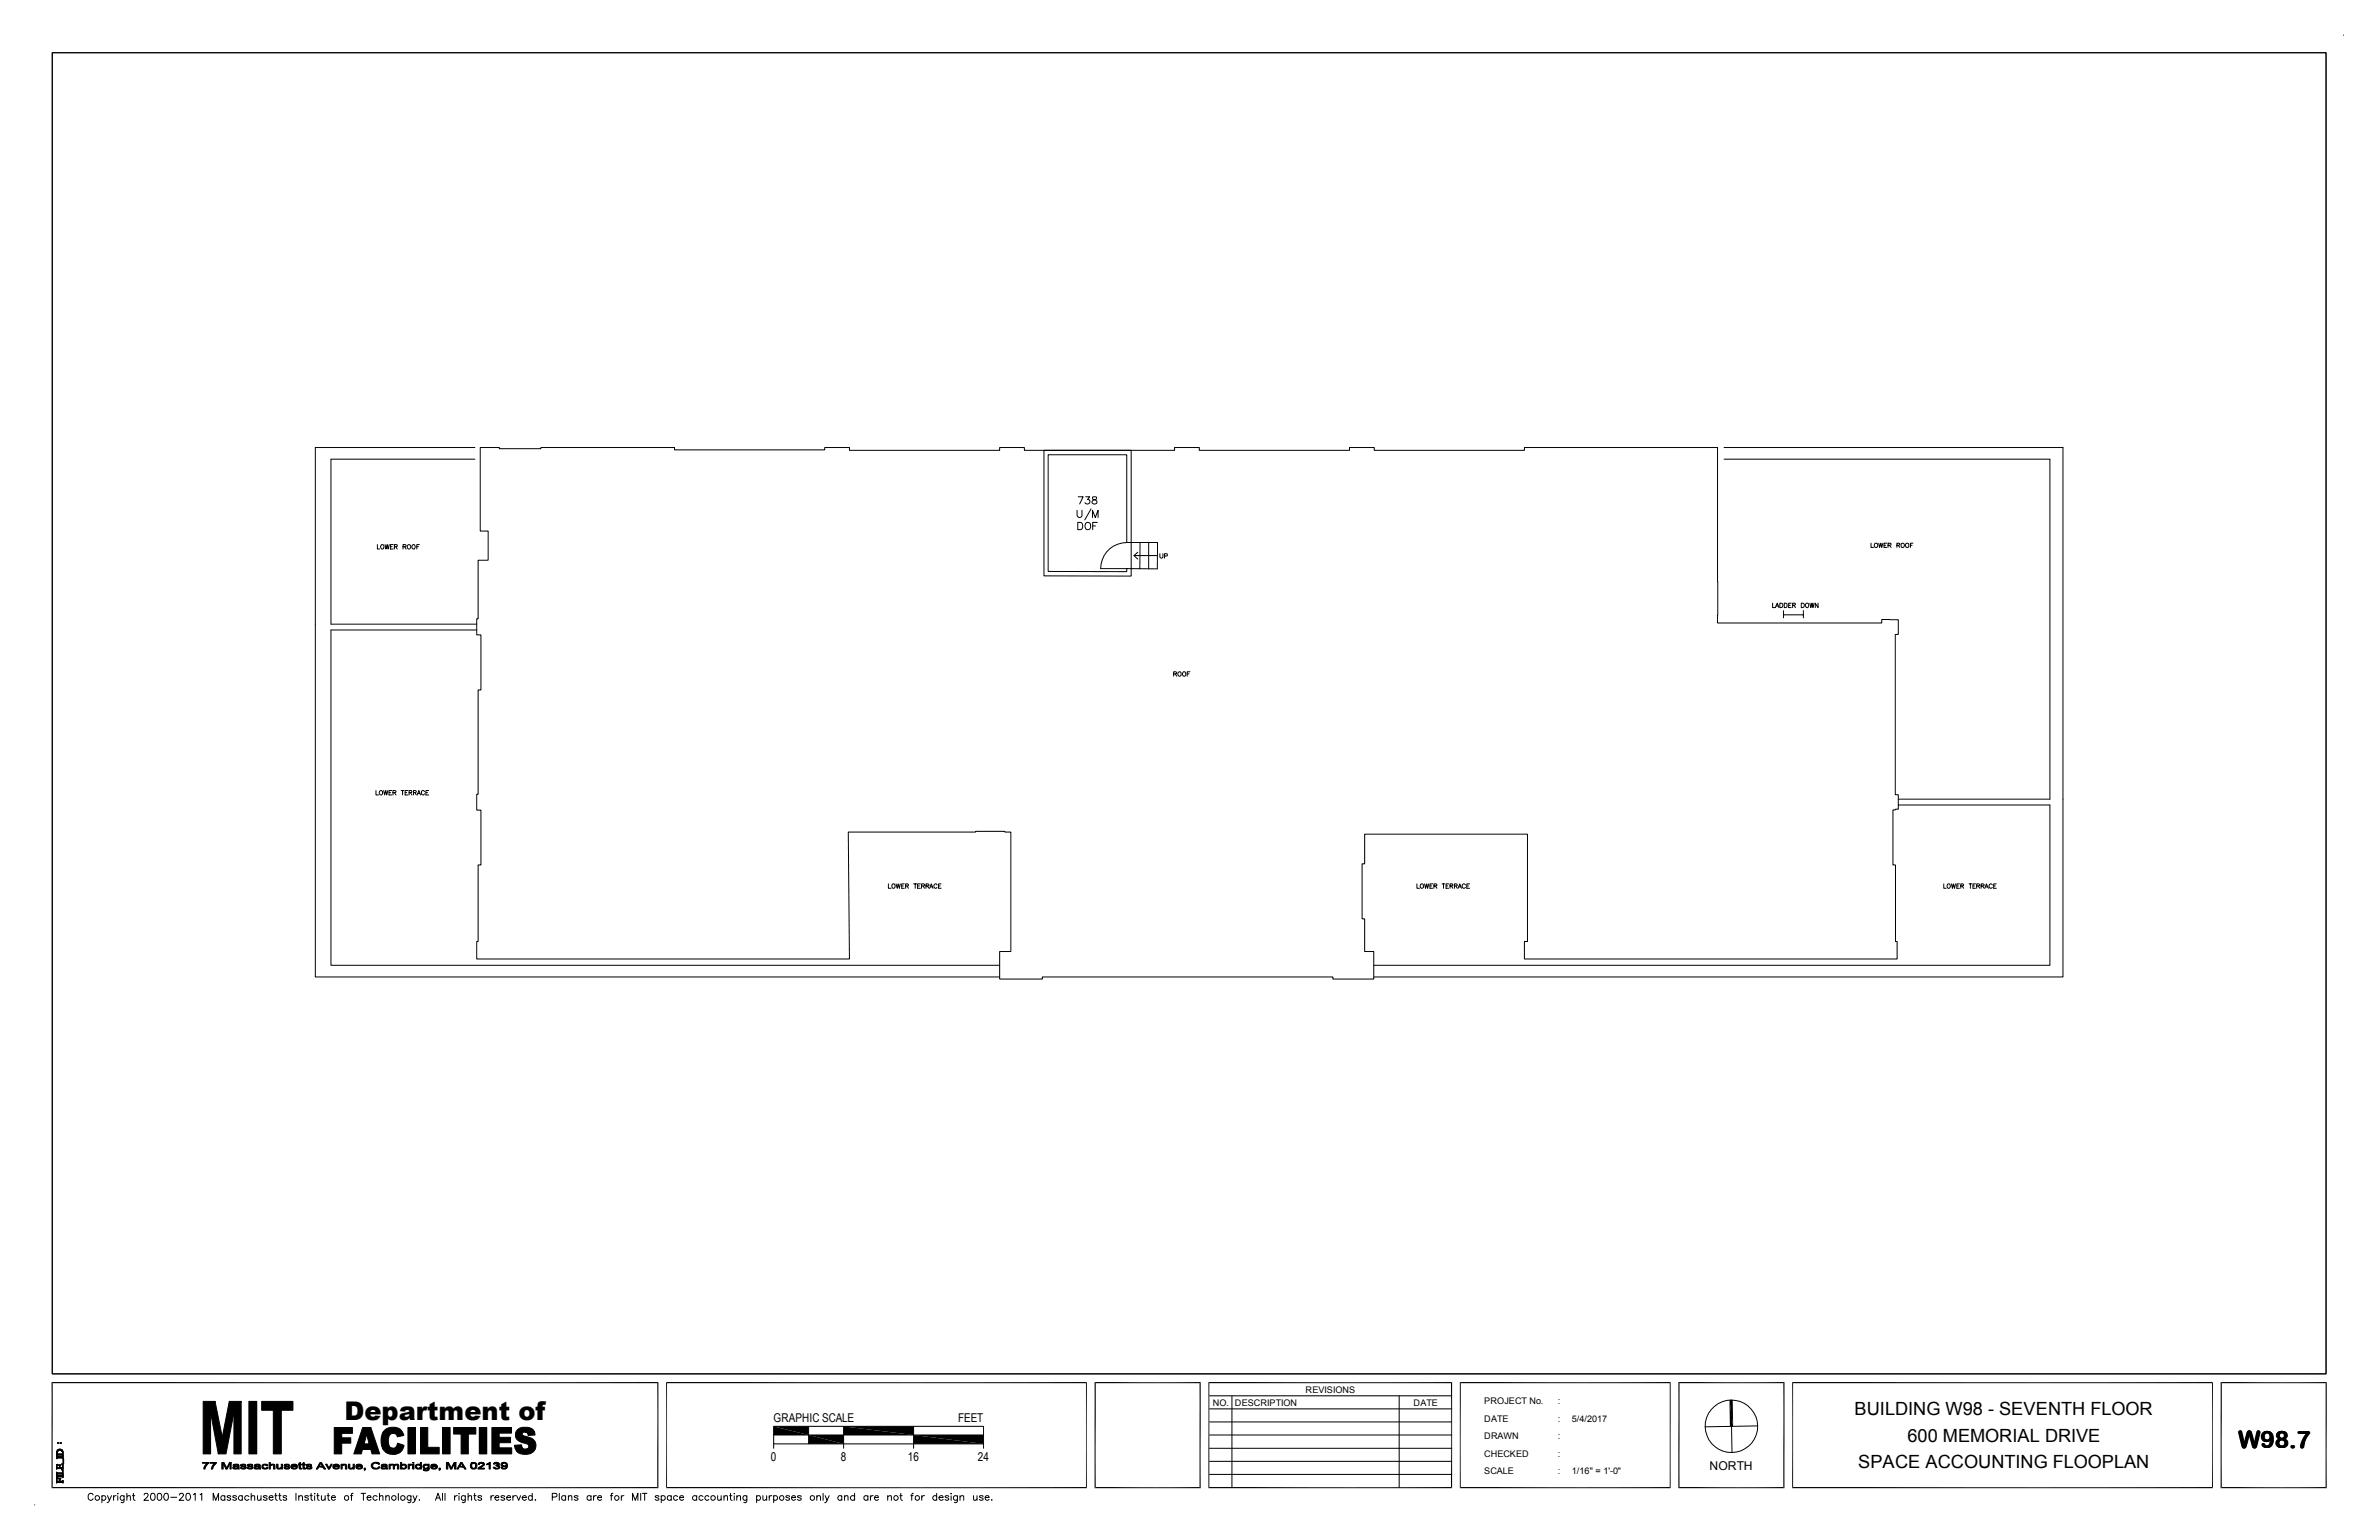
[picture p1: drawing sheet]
<svg xmlns="http://www.w3.org/2000/svg" width="432mm" height="279mm" viewBox="0 0 432 279" stroke-linecap="round" stroke-linejoin="round" font-family="sans-serif">
<defs><g id="words">
<text font-size="4.7" x="62.5" y="257.6">Department of</text>
<text font-size="4.3" x="406.2" y="262.7">W98.7</text>
<g font-size="3.3">
<text x="336.6" y="256.8">BUILDING W98 - SEVENTH FLOOR</text>
<text x="346.2" y="261.5">600 MEMORIAL DRIVE</text>
<text x="337.3" y="266.3">SPACE ACCOUNTING FLOOPLAN</text>
</g>
<g font-size="2.2">
<text x="140.4" y="258">GRAPHIC SCALE</text>
<text x="173.9" y="258">FEET</text>
<text x="139.9" y="265.1">0</text>
<text x="152.6" y="265.1">8</text>
<text x="164.8" y="265.1">16</text>
<text x="177.5" y="265.1">24</text>
<text x="310.3" y="266.7">NORTH</text>
</g>
<g font-size="1.7">
<text x="220.1" y="255">NO.</text>
<text x="224.2" y="255">DESCRIPTION</text>
<text x="237" y="252.6">REVISIONS</text>
<text x="256.6" y="255">DATE</text>
<text x="269.4" y="258">DATE</text>
<text x="269.4" y="254.8">PROJECT No.</text>
<text x="282.7" y="258">:</text>
<text x="282.7" y="254.8">:</text>
<text x="285.3" y="258">5/4/2017</text>
<text x="269.4" y="261.2">DRAWN</text>
<text x="282.7" y="261.2">:</text>
<text x="269.4" y="267.5">SCALE</text>
<text x="269.4" y="264.3">CHECKED</text>
<text x="282.7" y="264.3">:</text>
<text x="282.7" y="267.5">:</text>
<text x="285.3" y="267.5">1/16&quot; = 1'-0&quot;</text>
</g>
</g></defs>
<g fill="none" stroke="#000" stroke-width=".18">
<path d="M9.5 9.6h412.7v239.7h-412.7zM425.4 6.4h.1M68.5 98.8v.8h.4M69.2 98.9l.1-.1a.38 .38 0 0 1 .4 .4 .38 .38 0 0 1-.4 .4l-.2-.3zM69.9 98.8l.2 .8 .2-.8 .1 .8 .3-.8M70.9 99.2h.3M71.4 98.8h-.5v.8h.5M71.6 99.2l.5-.1v-.2l-.5-.1v.8M71.8 99.2l.3 .4M73.2 99.2h.3l.2-.2-.2-.2h-.3v.8M73.4 99.2l.3 .4M74.8 98.9l.2-.1a.38 .38 0 0 1 .4 .4 .38 .38 0 0 1-.5 .4l-.1-.3z"/>
<path d="M75.6 99.2h.3M76.1 98.8h-.5v.8M86.2 81.2h-29v96h124.2M86.2 83.3h-26.1v29.9h26.4M87.2 81.2h3.4v.2h7.6v-.2h24.2v.4h27.3v-.4h4.5v.5h27.2v-.5h4.5v.5h27.3v-.5h4.5v.5h27.2v-.5h4.5v.5h27.3v-.5h35v31.8h29.8v-.6h3.1v2.7h-.6v29.1h.6v2.6l-1 .1v10h.4v13.9h.3v3.2h-67.6v-3.2h.5v-19.5h-29.5v5.4h-.5v10h.5v5.9h1.6v5h-7.4v-.4h-52.7v.4h-7.8v-5h2.1v-21.6h-1.1v-.2h-5.3v.2h-23.1l.2 23h-67.7v-3.2h.3v-13.9h.5v-9.9h-.8v-2.9h.3v-18.9h.5v-10h-.8v-2.9h.3v-10.7h1.8v-5.2h-1.4zM195.5 92.6l.1 1.1a.43 .43 0 0 0 .4 .2 .43 .43 0 0 0 .4-.4v-.9M195.6 94.8h.5a.71 .71 0 0 1 .4 .6 .71 .71 0 0 1-.4 .7h-.5zM195.7 90.1h.9l-.6 1.3M197.1 95a.63 .63 0 0 1 .9 .3 .63 .63 0 0 1-.7 .8l-.2-.2-.2-.3zM197.1 90.1h.7l-.4 .5a.4 .4 0 0 1 .4 .4 .4 .4 0 0 1-.4 .4h-.3l-.2-.2M198 92.3l-1.1 2M198.3 93.9v-1.3l.5 1.3 .5-1.3v1.3"/>
<path d="M198.3 90.2v.4l.4 .1a.42 .42 0 0 1 .4 .6l-.6 .1-.3-.2v-.2l.2-.2 .4-.2a.27 .27 0 0 0 .2-.2 .27 .27 0 0 0 0-.2zM198.3 95.4h.5M199.2 94.8h-.9v1.3M204.6 98.4a4.7 4.7 0 0 0-4.8 4.8h5.5M205.3 98.4v-16.7h-15.8v22.8h15.8v-1.3M205.3 98.4h-.8v-15.9h-14.3v21.2h14.3v-.5M205.3 98.4h4.8v4.8h-4.8M205.3 98.4v4.8M206.9 98.4v4.8M208.5 98.4v4.8M312.9 81.2h61.5v96h-125.1M312.9 83.3h59.2v61.7h-27.5"/>
<path d="M339.6 98.6v.7h.5M340.3 98.6a.39 .39 0 0 1 .5 .2 .39 .39 0 0 1-.1 .5l-.4-.1zM341 98.6l.2 .7 .2-.7 .1 .7 .3-.7M342 98.9h.3M342.5 98.6h-.5v.7h.5M342.7 98.9h.5v-.3h-.5v.7M342.9 98.9l.3 .4M344.3 98.9h.4l.1-.3h-.5v.7M344.6 98.9l.2 .4M345.1 98.6a.39 .39 0 0 1 .6 .2 .39 .39 0 0 1-.2 .5l-.4-.1zM345.9 98.6h.5l.1 .5-.2 .2-.4-.1zM346.8 98.9h.2"/>
<path d="M347.2 98.6h-.4v.7M86.5 114.3h-26.4v60.8h121.3M205.8 100.8l.7 .6M206.5 100.2l-.7 .6h4.3M210.5 100.5v.5l.3 .3 .3-.3v-.5M211.4 100.9l.4-.1 .1-.3h-.5v.8M321.7 109.4v.8h.5M322.2 110.2l.4-.8 .3 .8M322.4 109.9h.3M323 109.4h.3a.42 .42 0 0 1 .3 .4 .42 .42 0 0 1-.3 .4h-.3zM323.7 111.5h3.6M323.7 110.8v1.3"/>
<path d="M323.8 109.4l.5 .1 .1 .5-.2 .2h-.4zM324.7 109.8h.3M325.1 109.4h-.4v.8h.4M325.4 109.8h.4l.1-.2-.5-.2v.8M325.6 109.8l.3 .4M326.9 109.4h.3a.42 .42 0 0 1 .3 .4 .42 .42 0 0 1-.3 .4h-.3zM327.3 110.8v1.3M327.8 109.5a.36 .36 0 0 1 .5 .3 .36 .36 0 0 1-.4 .4l-.2-.3zM328.5 109.4l.2 .8 .2-.8 .2 .8 .2-.8M330 109.4v.8l-.5-.8v.8M213 122.3l.5-.1 .1-.2-.2-.1h-.4v.8M213.3 122.3l.3 .4"/>
<path d="M213.9 122l.3-.1 .2 .6a.36 .36 0 0 1-.6 .1 .36 .36 0 0 1 .1-.6zM215.5 122.3h.3M216 121.9h-.5v.8M68.2 143.4v.8h.5M68.9 143.6l.4-.1 .1 .5a.3 .3 0 0 1-.3 .2 .3 .3 0 0 1-.3-.3zM69.6 143.4l.2 .8 .2-.8 .2 .8 .2-.8M70.6 143.8h.3M71.1 143.4h-.5v.8h.5M71.3 143.8h.5l.1-.2-.2-.2h-.4v.8M71.6 143.8l.3 .4M72.8 143.4h.5M73.1 143.4v.8"/>
<path d="M73.5 143.8h.3M74 143.4h-.5v.8h.5M74.3 143.8h.4v-.3l-.4-.1v.8M74.5 143.8l.3 .4M75.1 143.8h.4v-.3l-.4-.1v.8M75.3 143.8l.3 .4M75.7 144.2l.3-.8 .3 .8M75.8 144h.4M77 143.6l-.2-.2-.3 .2 .1 .6h.2l.2-.2M77.3 143.8h.3M77.8 143.4h-.5v.8h.5M344.6 146.1h27.5v29h-122.8"/>
<path d="M161.2 160.4v.8h.5M162.6 160.4l.3 .8 .1-.8 .2 .8 .2-.8M163.7 160.7h.3M164.1 160.4h-.4v.8h.4M164.4 160.7h.4v-.3h-.4v.8M164.6 160.7l.3 .5M165.8 160.4h.6M166.1 160.4v.8M166.5 160.7h.4M167 160.4h-.5v.8h.5M167.3 160.7h.5v-.2l-.2-.1h-.3v.8M167.6 160.7l.2 .5"/>
<path d="M168.1 160.7h.5v-.2l-.2-.1h-.3v.8M168.3 160.7l.3 .5M168.7 161.2l.3-.8 .3 .8M168.9 160.9h.3M170.1 160.6a.32 .32 0 0 0-.5-.2 .32 .32 0 0 0-.1 .5 .29 .29 0 0 0 .2 .3 .29 .29 0 0 0 .4-.2M170.3 160.7h.3M170.8 160.4h-.5v.8h.5M257.2 160.4v.8h.4M257.9 160.4l.4 .1 .1 .5a.37 .37 0 0 1-.6 0 .37 .37 0 0 1 .1-.6zM258.6 160.4l.1 .8 .3-.8 .1 .8 .2-.8M259.5 160.7h.3M260.1 160.4h-.6v.8h.6"/>
<path d="M260.3 160.7h.5v-.2l-.2-.1h-.3v.8M260.5 160.7l.3 .5M261.7 160.4h.6M262 160.4v.8M262.5 160.7h.3M262.9 160.4h-.4v.8h.4M263.2 160.7h.5v-.3h-.5v.8M263.4 160.7l.3 .5M264 160.7h.5v-.3h-.5v.8M264.2 160.7l.3 .5M264.7 161.2l.3-.8 .3 .8M264.8 160.9h.3"/>
<path d="M266 160.6a.34 .34 0 0 0-.5-.1 .34 .34 0 0 0 0 .5 .34 .34 0 0 0 .4 0h.1M266.2 160.7h.3M266.7 160.4h-.5v.8h.5M352.8 160.4v.8h.4M354.2 160.4l.2 .8 .1-.8 .3 .8 .1-.8M355.2 160.7h.3M355.6 160.4h-.4v.8h.4M355.9 160.7h.5v-.3h-.5v.8M356.2 160.7l.2 .5M357.4 160.4h.5M357.6 160.4v.8M358.1 160.7h.3"/>
<path d="M358.6 160.4h-.5v.8h.5M358.8 160.7h.5v-.2l-.1-.1h-.4v.8M359.1 160.7l.2 .5M359.6 160.7h.5v-.2l-.2-.1h-.3v.8M359.8 160.7l.3 .5M360.3 161.2l.3-.8 .3 .8M360.4 160.9h.4M361.6 160.6a.34 .34 0 0 0-.5-.1 .34 .34 0 0 0 0 .5 .34 .34 0 0 0 .5 0M361.9 160.7h.3M362.3 160.4h-.4v.8h.4M36.9 254.3h2.1l-.8 2v7.5h-1.3zM39 254.3l1.3 6.4-.7 3.1-1.4-7.5z"/>
<path d="M41.6 254.3h2.2l-1.3 2-1.5 7.5h-1.4zM43.8 254.3v9.5h-1.3v-7.5zM45.2 254.3h1.4v9.5h-1.4zM47.5 254.3h5.7v1.6h-2.1v7.9h-1.5v-7.9h-2.1zM60.7 259h3.3v1.1h-2v.8h1.7v.9h-1.7v2h-1.3zM65.8 259h1.5l-.8 1.3-.4 1.7 1.2 1h-1.5l-.2 .8h-1.4zM67.3 259l1.6 4.8h-1.4l-.2-.8-1.2-1h.9l-.5-1.7zM69.5 260l1.9 .1a1.01 1.01 0 0 0-.9 1.1l.2 1.1a.63 .63 0 0 0 .6 .5h-1.8l-.3-1v-.9zM69.6 259.8l.5-.6 .6-.2h.6a1.75 1.75 0 0 1 2 1.4l-1.2 .3-.3-.6-2.3-.1zM74 259h1.4v4.8h-1.4zM76.3 259h1.3v3.6h2.1v1.2h-3.4zM80.3 259h1.4v4.8h-1.4z"/>
<path d="M82.3 259h4.1v1.2h-1.4v3.6h-1.3v-3.6h-1.4zM87 259h1.3v4.8h-1.3zM89.3 259h3.5v1h-2.2v.8h2.1v.9h-2.1v1h2.3v1.1h-3.6zM93.9 259.5l.6-.5h.9a1.6 1.6 0 0 1 1.6 .7l-1.8 .1a.39 .39 0 0 0-.4 .4 .39 .39 0 0 0 .5 .4 2.16 2.16 0 0 1 1.9 1.3l.1 .4-.2 .7-1.7-.1a.54 .54 0 0 0 .6-.5 .54 .54 0 0 0-.7-.5 2.02 2.02 0 0 1-1.7-1.3v-.5zM95.2 259.8l1.8-.1 .1 .7h-1.2a.65 .65 0 0 0-.7-.6zM121 250.7v19.3M140.4 258.8h38.1v3.2h-38.1zM146.8 258.8v3.2M153.1 258.8v4M165.8 258.8v4M197.2 250.7v19.3M219.4 250.7v19.3"/>
<path d="M219.5 253.2h44M219.5 255.6h44M219.5 258h44M223.6 253.2v16.7M254 253.2v16.7M265 250.7v19.3M303.1 250.7v19.3M314.2 254l.2 9.5M319 258.7l-9.5 .2M325.4 250.7v19.3M401.6 250.7v19.3M6.3 273v.1"/>
<path d="M10.3 268.1h.2l-.2 .3M10.3 267.6l.1 .2M10.3 264.2l.1 .1M10.3 268.8h1.1zM10.3 268.9h1.1zM10.3 267.8h1.1zM10.3 267.9h1.1zM10.3 267.4h1zM10.3 267.3h1zM10.3 266.4h1zM10.3 266.3h1zM10.3 264.4h1.1z"/>
<path d="M10.3 264.5h1.1zM10.3 268.1v.8h1.1v.2v-.5M10.3 263.3v.7v-.6M10.3 264h.1M10.3 264.2v.3M10.3 265.7v.7h1.1M10.3 267.2v.3M10.3 267.7v.3M10.3 268.8h1.1M10.3 267.8h1.1M10.3 267.3h1M10.3 267.4h1"/>
<path d="M10.3 264.3h1.1M10.3 264.4h1.1M10.4 263.9h.9zM10.4 268.2h.1M10.4 267.3l-.1 .1h1.1M10.4 263.2v.3M10.4 263.8v.2M10.4 265.7v.1M10.4 263.9h.9M10.4 268.1h.1M10.4 267.3l-.1-.2v2l.1-.2M10.4 267.9l-.1 .2"/>
<path d="M10.4 267.4l-.1 .1M10.4 263.1l-.1 .3v1.3l.1-.2M10.4 263.1v.3M10.4 265.7h.1M10.5 263.3h.1M10.5 263.2h.1M10.5 263.1h.8v.2M10.5 263.1h.8M10.5 261.7h.1v.2zM10.5 261.8h.2zM10.5 263.1l.5-.2 .4 .4M10.5 261.7h.1"/>
<path d="M10.5 261.9h.1M10.5 263.1h-.1M10.5 263h.7h-.6M10.5 265.7h.1M10.6 263.2h-.1h.1M10.6 263.2l-.2 .2v.4h.9l.1-.3-.3-.3M10.6 263.2h.5M10.6 263h.5M10.7 268.3h.3M10.7 265.8h.3M10.7 262.9h.3M10.9 268.4h.1"/>
<path d="M10.9 265.9h.1M10.8 268.4l-.2-.1h.4l-.1 .1M10.8 265.8v.5M10.8 268.4v.3h-.5M10.8 268.4v.3zM10.8 265.9v.4zM10.9 265.9v.4v-.4l.1-.1h-.4l.2 .1M10.9 268.4v.3h.5M10.9 261.8h.2zM10.9 261.7h.2M10.9 261.9h.2M11 261.7l.1 .2z"/>
<path d="M11.1 263.2h.2h-.1M11.2 266.6l.1 .1M11.2 263.2h.1M11.2 265.6l.1 .1M11.2 263.3h.1M11.3 265.6v.1M11.3 266.7h.1M11.3 267.4v-.7l-.2-.1 .3 .1v1.4v-.2h-1.1h1.1M11.3 266.3h-1v-.4l.2-.2h-.2v.9l.1-.2M11.3 263.1v.3M11.3 263.8v.2M11.3 265.6v.2"/>
<path d="M11.3 266.2v.2M11.3 266.7v.2M11.4 266.7v.7zM11.4 268.7v.2h-1.1h1.1M11.4 267.4v.1M11.4 265.7v.9v-.9l-.2-.1 .2 .2-.1 .5M11.4 263.3v.2M11.4 264h-1.1v.1M11.4 263.3v.8M11.4 268.7l-.1 .1M11.4 264.2v.3M11.4 267.7v.3"/>
<path d="M11.4 268.6v.1M11.4 267.6l-.1 .2M11.4 263.4v1.3v-.2h-1.1h1.1M11.4 264.2l-.1 .1M11.5 264.7l.1 .8zM11.5 264.8v.7M16.9 271.2a.46 .46 0 0 0-.5-.3 .46 .46 0 0 0-.4 .5 .54 .54 0 0 0 .2 .7 .54 .54 0 0 0 .6-.1l.1-.1M18.5 271.5a.41 .41 0 0 1 .6 0 .41 .41 0 0 1 0 .6 .41 .41 0 0 1-.6-.1M18.5 271.4v1.2M19.5 271.4l.4 .8 .3-.8M19.9 272.2l-.1 .3-.4 .1M20.6 271.4v.8"/>
<path d="M21.1 271.4a.36 .36 0 0 0-.5 .3M21.4 270.9v.2zM21.4 271.4v.8M22.5 271.4v1.1l-.2 .1-.3-.1M22.5 271.5a.41 .41 0 0 0-.6 0 .41 .41 0 0 0 0 .6 .41 .41 0 0 0 .6-.1M23 271.6l.2-.2h.4l.1 .8M23 270.9v1.3M24 271.4h.5M24.2 270.9v1l.3 .3M26.2 271.2a.36 .36 0 0 1 .3-.3 .36 .36 0 0 1 .4 .4l-.8 .9h.9M27.5 271a.45 .45 0 0 1 .6 .2l.1 .3a.53 .53 0 0 1-.5 .7 .83 .83 0 0 1-.2-1.2zM28.7 271a.42 .42 0 0 1 .6 .2 .57 .57 0 0 1 0 .7 .57 .57 0 0 1-.6 .2l-.2-.4z"/>
<path d="M29.9 271a.42 .42 0 0 1 .6 .2l.1 .3a.53 .53 0 0 1-.5 .7 .79 .79 0 0 1-.2-1.2zM31 271.7h1.1M32.6 271.2l.2-.3 .4 .1 .1 .2-.2 .4-.6 .6h.9M33.9 271a.42 .42 0 0 1 .6 .2 .57 .57 0 0 1 .1 .7 .57 .57 0 0 1-.7 .2l-.2-.4zM35.1 271.2l.3-.3v1.3M36.3 271.2l.3-.3v1.3M36.7 265.3h1.2l-.5 .7-.2 .5h-.2v-.3l.6-.7h-.9zM38.1 265.3h1.2l-.5 .7-.2 .5h-.2l.1-.4 .5-.6h-.9zM38.7 272.2v-1.3l.5 1.3 .5-1.3v1.3M40.3 265.3h.3l-.1 .2v1h-.2zM40.6 265.3l.5 1.1-.1 .1-.5-1zM40.8 271.5a.41 .41 0 0 0-.6 0 .41 .41 0 0 0 0 .6 .41 .41 0 0 0 .6-.1"/>
<path d="M40.8 271.4v.8M41.7 265.3h.3l-.3 .2-.5 1h-.2zM41.7 265.5l.3-.2v1.2h-.3zM41.9 271.5l-.2-.1h-.4l-.1 .1 .1 .2 .5 .1 .1 .2a.36 .36 0 0 1-.7 0M42.3 265.9l.5-.1h-.2l-.1 .1zM42.3 266.1h.8l-.6 .1 .1 .2h.5l-.7 .1-.2-.1zM42.4 265.8l.2-.2 .7 .1 .1 .8-.5-.1 .2-.1v-.2h-.6l.6-.1v-.2zM42.8 266.4h.4zM42.9 271.5l-.2-.1h-.4l-.1 .1 .1 .2 .5 .1 .1 .2a.41 .41 0 0 1-.7 0M43.6 266.3l.6 .1h-.5zM43.7 265.8h.5l-.3 .1 .7 .2 .1 .3-.3 .1h-.6l-.1-.1h.7l.1-.1-.8-.3zM43.7 265.7l.7-.1 .3 .3z"/>
<path d="M44 271.5a.41 .41 0 0 0-.6 0 .41 .41 0 0 0 0 .6 .41 .41 0 0 0 .6-.1M44 271.4v.8M44.9 266.3l.5 .1h-.4zM45 265.7l.4 .1h-.2l-.1 .1 .8 .2v.3l-.3 .1h-.6v-.1h.6l.1-.2-.8-.2zM45 265.7l.6-.1 .3 .3zM45.2 271.5a.43 .43 0 0 0-.7 0 .43 .43 0 0 0 0 .6 .43 .43 0 0 0 .7-.1M45.6 271.6l.2-.2h.4v.8M45.6 270.9v1.3M46.1 266.2l.2-.1h.7l-.6 .1 .1 .2h.5l-.2 .1h-.5zM46.2 265.8h.5h-.2l-.1 .1zM46.3 265.8l.1-.1a.58 .58 0 0 1 .8 .1l.1 .7-.5-.1 .2-.1v-.2h-.7l.7-.1-.1-.2zM46.6 266.4h.4z"/>
<path d="M46.7 271.4l.1 .7 .3 .1 .3-.3M47.4 271.4v.8M47.6 265.9l.3-.3 .6 .1-.6 .1-.1 .1v.4l.3 .1h-.4l-.2-.1zM47.7 266.4h.6l.1-.2h.2l-.3 .3zM48.1 265.8h.5v.1h-.2zM48.5 271.5l-.3-.1-.4 .1 .6 .3v.3a.44 .44 0 0 1-.6-.1M48.9 265.3h.2v.5h.3l-.3 .1v.6h-.2zM48.9 271.7h.7a.4 .4 0 0 0-.7-.3 .4 .4 0 0 0 .1 .7l.3 .1 .3-.2M49.1 265.8l.2-.2 .5 .1 .1 .8h-.2l-.1-.7zM49.9 271.4h.4M50 270.9v1l.3 .3M50.2 265.6h.3v.8h.6l-.3 .1-.5-.1z"/>
<path d="M50.6 271.4h.4M50.7 266.4h.4zM50.8 270.9v1l.3 .3M51.1 265.6h.2v.9l-.4-.1 .2-.2zM51.5 266.3l.6 .1h-.5zM51.6 265.8h.5l-.3 .1 .5 .1a.26 .26 0 0 1 .3 .3 .26 .26 0 0 1-.3 .2h-.6l-.1-.1h.7l.1-.2-.6-.1zM51.6 265.7l.7-.1 .2 .3zM52 271.5l-.2-.1h-.4v.1v.2l.6 .1v.2a.36 .36 0 0 1-.6 0M52.9 265.8h.5h-.3l-.1 .2 1 .1h-1l.1 .2 .3 .1h-.5l-.1-.2zM53 266.4l1-.1-.4 .2zM53 265.8l.6-.2 .4 .4h-1h.8l-.2-.2zM53.7 270.9v1.3"/>
<path d="M54.2 271.6l.2-.2h.4l.1 .8M54.2 271.4v.8M54.3 265.4l.2-.1v.3h.2v.2h-.2v.6h.2h-.4v-.6h-.2zM54.3 266.4h.4l.1 .1zM55 266.4h.4l.1 .1zM55 265.4l.2-.1v.3h.2v.2h-.2v.6h.1h-.3v-.6h-.2v-.2h.2zM55.5 266.3l.6 .1h-.5zM55.6 265.8h.5l-.3 .1 .5 .1a.26 .26 0 0 1 .3 .3 .26 .26 0 0 1-.3 .2l-.6-.1h.6a.38 .38 0 0 0-.5-.3zM55.7 265.7l.6-.1 .3 .3zM56 271.5l-.2-.1h-.4l-.1 .1 .1 .2 .5 .1 .1 .2a.36 .36 0 0 1-.7 0M56.3 271.4h.4M56.5 270.9v1v.2l.3 .1"/>
<path d="M57.1 270.9v.2zM57.1 271.4v.8M57.5 271.4h.4M57.7 270.9v1l.3 .3M58.1 265.3h.2l-.4 .7 .7 .1h-.7l-.2 .4h-.3zM58.2 265.4l.1-.1 .8 1.2h-.3l-.2-.4-.7-.1h.6zM58.3 271.4l.1 .7 .3 .1 .3-.3M59 271.4v.8M59.1 265.6h.3l.3 .7-.1 .2zM59.4 271.4h.4M59.6 270.9v1v.2l.3 .1M60.1 265.6h.2l-.5 .9h-.2z"/>
<path d="M60.2 271.7h.7a.4 .4 0 0 0-.7-.3 .4 .4 0 0 0 .1 .7l.3 .1 .3-.2M60.5 265.8h.5h-.2l-.1 .2 .9 .1h-.9l.1 .3h.2h-.5l-.1-.2zM60.6 266.4l1-.1-.3 .2zM60.6 265.8l.6-.2 .4 .4h-.9h.7l-.2-.2zM61.9 265.6l.4 .2-.2 .1v.6h-.2zM62.1 265.8h.3zM62.1 265.8l.2-.2 .6 .1v.8h-.2l-.1-.7zM63.2 265.6h.3v.8h.6l-.2 .1-.6-.1zM63.6 271.4h.4M63.8 266.4h.3zM64.1 265.6h.2v.9l-.4-.1 .2-.2zM64.1 270.9l-.3 .1v1.2"/>
<path d="M64.6 265.9l.1-.1h.5h-.2l-.2 .2 1 .1h-1l.1 .2 .3 .1h-.5l-.1-.1zM64.7 266.4l1.1-.1-.4 .2zM64.7 265.8l.7-.2 .3 .2 .1 .2h-1l.7-.1-.1-.1zM65.5 270.9h.9M66 270.9v1.3M66.1 266.4h.2l-.1 .3h-.1l.1-.1zM66.6 271.7h.8a.4 .4 0 0 0-.7-.3 .4 .4 0 0 0 .1 .7l.3 .1 .3-.2M67.5 265.6l.5-.3 .7 .1h-.6l-.4 .2v.6l.5 .2h-.6l-.2-.3zM67.7 266.4h.7l.3-.3h.3l-.2 .3-.3 .1zM68.2 265.4h.5l.2 .2-.2 .1zM68.5 271.5a.43 .43 0 0 0-.7 0 .43 .43 0 0 0 0 .6 .43 .43 0 0 0 .7-.1M68.9 271.6l.1-.2h.5v.8"/>
<path d="M68.9 270.9v1.3M69.2 266.2l.1-.1h.8l-.7 .1 .1 .2h.5l-.2 .1h-.5zM69.2 265.8h.6h-.3l-.1 .1h-.2zM69.3 265.7h.2a.58 .58 0 0 1 .7 .1l.2 .7-.6-.1 .3-.2v-.1h-.8l.8-.1-.1-.2zM69.5 262.8l2.1-.1 .4-.3 .2-.6 1.1 .4a2.03 2.03 0 0 1-3.2 1.4zM69.6 266.4h.5zM70 271.6l.2-.2h.4l.1 .8M70 271.4v.8M70.6 265.6l.4 .2-.2 .2v.5h-.2zM70.8 265.7l.4 .1zM70.8 265.7l.6-.1 .2 .2zM71.3 265.8h.6l-.3 .1v.6h-.2z"/>
<path d="M71.6 265.8l.2-.2 .5 .1 .1 .2v.6h-.3v-.7zM72.3 270.9v1.3M72.7 265.3h.2v.5h.3l-.3 .2v.3l.3 .1h-.3v.1h-.2zM72.9 266.4h.3zM72.9 265.8l.2-.1a.47 .47 0 0 1 .6 0 .47 .47 0 0 1 0 .7l-.3 .1h-.4l.4-.1 .2-.5-.2-.1zM74.1 265.6l.4 .2-.2 .1v.6h-.2zM74.3 265.7h.5l-.1 .1zM74.6 271.4l-.1 1.1-.1 .1-.4-.1M74.6 271.5a.41 .41 0 0 0-.6 0 .41 .41 0 0 0 0 .6 .41 .41 0 0 0 .6-.1M74.9 265.6h.2v.9h-.2zM74.9 265.3h.2v.2h-.2zM75 271.4l.3 .8 .4-.8"/>
<path d="M75.3 272.2l-.1 .3-.3 .1M75.5 265.8l.2-.2 .5 .1 .1 .1h-.6l-.1 .4 .2 .2h.5h-.7l-.2-.2zM75.9 266.4h.4zM76.1 272.1v.1zM76.3 265.3h.2v1.2l-.4-.1a.32 .32 0 0 0 .2-.4 .32 .32 0 0 0-.4-.2h.4zM76.8 265.9l.2-.2 .3 .1-.3 .1v.3l.3 .2h.6l-.3 .1a.52 .52 0 0 1-.8-.4zM76.8 266.6l.5 .1h-.4zM76.9 266.7h.7l.1-.3h.2v.3l-.4 .2zM77 265.7l.5-.1 .2 .2zM77.4 265.8l.5-.2v.8h-.6a.32 .32 0 0 0 .4-.3 .32 .32 0 0 0-.3-.3zM78.2 265.9l.1-.1h.5h-.2l-.2 .2 1 .1h-1l.1 .2 .3 .1h-.5l-.1-.1zM78.3 266.4l1.1-.1-.4 .2z"/>
<path d="M78.3 265.8l.7-.2 .3 .2 .1 .2h-1l.7-.1-.1-.1zM79 272.2l.5-1.3 .5 1.3M79.2 271.8h.6M79.7 266.4h.2l-.1 .3h-.1l.1-.1zM80.3 270.9v1.3M80.8 270.9v1.3M81 265.3h.4l-.1 .2v1h-.3zM81.4 265.3l.5 1-.1 .2-.5-1zM82.4 265.3h.4l-.3 .2-.5 1h-.2zM82.5 265.5l.3-.2v1.2h-.3zM82.5 271.4v.8M83 271.4h-.3l-.2 .3"/>
<path d="M83.3 270.9v.2zM83.3 271.4v.8M83.6 265.3h.3l-.5 .7 .7 .1h-.7l-.2 .4h-.3zM83.7 265.4l.2-.1 .7 1.2h-.3l-.2-.4-.7-.1h.6zM84.5 271.4l-.1 1.1-.2 .1-.3-.1M84.5 271.5a.41 .41 0 0 0-.6 0 .41 .41 0 0 0 0 .6 .41 .41 0 0 0 .6-.1M85 271.6l.1-.2h.5v.8M85 270.9v1.3M85.5 265.5l.5-.1-.3 .2-.1 .4 .2 .4h.6l-.2 .1a.6 .6 0 0 1-.8-.3v-.5zM85.6 265.4h.1a.6 .6 0 0 1 .9 .4l-.1 .5-.5 .1 .3-.2v-.5l-.2-.2zM86 271.4h.4M86.1 270.9v1l.3 .3"/>
<path d="M86.8 265.5l.4-.2 .6 .1-.7 .1-.1 .2h-.2zM87.4 265.4l.5 .1v.3l-.9 .6h.9v.1h-1.2l.2-.3 .5-.2a.31 .31 0 0 0 .2-.2 .31 .31 0 0 0 0-.3zM87.4 271.5l-.2-.1-.5 .1 .7 .3v.3a.44 .44 0 0 1-.7-.1M88.3 265.6h.5l-.5 .2zM88.5 265.6l.5-.3v1.2h-.2v-.9zM89.1 271.4v.8M89.5 266.2l.6 .2h-.4zM89.6 265.5l.5-.1-.3 .2h-.2zM89.6 271.4a.38 .38 0 0 0-.5 .3M89.7 265.4l.7-.1 .2 .4-.1 .2-.5-.1h.3l.1-.3zM89.8 271.7l.8-.1a.38 .38 0 0 0-.5-.2 .38 .38 0 0 0-.3 .4l.3 .4 .5-.2M90 265.8l.6 .1h-.6z"/>
<path d="M90.1 265.9l.6 .1v.3l-.4 .2h-.5l-.1-.1h.6l.2-.1v-.2zM91 266.2l.9 .2-.6 .1zM91.1 265.4h.4l-.3 .2v.3l.3 .1h-.4l-.1-.1zM91.1 266l.8-.1-.3 .2zM91.1 265.4a.73 .73 0 0 1 1 .3l-.1 .7h-.5l.4-.2v-.3h-.2h.2v-.3l-.3-.2zM91.6 271.5l-.2-.1h-.4l-.1 .1 .1 .2 .5 .1 .1 .2a.41 .41 0 0 1-.7 0M91.9 271.7l.8-.1a.38 .38 0 0 0-.5-.2 .38 .38 0 0 0-.3 .4l.3 .4 .5-.2M93.1 271.4v.8M93.4 262.2l1.3-.1 .2 .6 .3 .2 1.9 .1a1.71 1.71 0 0 1-1.5 .9h-.5a1.66 1.66 0 0 1-1.7-1.7zM93.6 271.4h-.3l-.2 .3M93.8 271.4l.3 .8 .4-.8M94.8 271.7h.7a.4 .4 0 0 0-.6-.3 .4 .4 0 0 0 .1 .7l.3 .1 .2-.2"/>
<path d="M96.6 271.5a.41 .41 0 0 0-.6 0 .41 .41 0 0 0 0 .6 .41 .41 0 0 0 .6-.1M96.6 270.9v1.3M97.1 272.1h.1zM100.2 271.6l.8-.1v-.4l-.8-.2v1.3M101.5 270.9v1.3M102.7 271.5a.41 .41 0 0 0-.6 0 .41 .41 0 0 0 0 .6 .41 .41 0 0 0 .6-.1M102.7 271.4v.8M103.2 271.6l.1-.2h.5v.8M103.2 271.4v.8M104.9 271.5l-.3-.1-.4 .1 .7 .3v.3a.44 .44 0 0 1-.7-.1M107.3 271.5a.41 .41 0 0 0-.6 0 .41 .41 0 0 0 0 .6 .41 .41 0 0 0 .6-.1M107.3 271.4v.8"/>
<path d="M107.7 271.4v.8M108.2 271.4a.38 .38 0 0 0-.5 .3M108.5 271.7l.7-.1a.38 .38 0 0 0-.5-.2 .38 .38 0 0 0-.2 .4l.3 .4 .4-.2M110.8 271.4h.4M111.3 270.9l-.3 .1v1.2M112.8 271.4v.8M113.2 271.4a.36 .36 0 0 0-.4 .3M114.8 272.2v-1.3l.5 1.3 .5-1.3v1.3M116.3 270.9v1.3M116.6 270.9h.8M117 270.9v1.3M119.6 271.5l-.3-.1-.4 .1 .6 .3v.3a.44 .44 0 0 1-.6-.1"/>
<path d="M120 271.5a.41 .41 0 0 1 .6 0 .41 .41 0 0 1 0 .6 .41 .41 0 0 1-.6-.1M120 271.4v1.2M121.8 271.5a.41 .41 0 0 0-.6 0 .41 .41 0 0 0 0 .6 .41 .41 0 0 0 .6-.1M121.8 271.4v.8M123 271.5a.41 .41 0 0 0-.6 0 .41 .41 0 0 0 0 .6 .41 .41 0 0 0 .6-.1M123.4 271.7h.7a.4 .4 0 0 0-.7-.3 .4 .4 0 0 0 .1 .7l.3 .1 .3-.2M126.4 271.5a.43 .43 0 0 0-.6 0 .43 .43 0 0 0 0 .6 .43 .43 0 0 0 .6-.1M126.4 271.4v.8M127.6 271.5a.41 .41 0 0 0-.6 0 .41 .41 0 0 0 0 .6 .41 .41 0 0 0 .6-.1M128.7 271.5a.41 .41 0 0 0-.6 0 .41 .41 0 0 0 0 .6 .41 .41 0 0 0 .6-.1M130.3 271.4v.7l.3 .1 .3-.3M130.9 271.4v.8"/>
<path d="M131.4 271.6l.2-.2h.4v.8M131.4 271.4v.8M132.4 271.4h.4M132.6 270.9v1l.3 .3M133.3 270.9v.2zM133.3 271.4v.8M133.7 271.6l.4-.2h.3v.8M133.7 271.4v.8M135.6 271.4l-.1 1.1-.2 .1-.3-.1M135.6 271.5a.41 .41 0 0 0-.6 0 .41 .41 0 0 0 0 .6 .41 .41 0 0 0 .6-.1M137.3 271.5a.41 .41 0 0 1 .6 0 .41 .41 0 0 1 0 .6 .41 .41 0 0 1-.6-.1M137.3 271.4v1.2"/>
<path d="M138.5 271.4v.7l.3 .1 .3-.3M139.1 271.4v.8M139.6 271.4v.8M140.1 271.4a.36 .36 0 0 0-.5 .3M140.4 271.5a.41 .41 0 0 1 .6 0 .41 .41 0 0 1 0 .6 .41 .41 0 0 1-.6-.1M140.4 260.4h38.1M140.4 262v.8M140.4 271.4v1.2M143.3 271.5l-.3-.1-.4 .1 .7 .3v.3a.44 .44 0 0 1-.7-.1M143.7 271.7h.7a.4 .4 0 0 0-.6-.3 .4 .4 0 0 0 0 .7l.3 .1 .3-.2M145.4 271.5l-.2-.1-.5 .1 .7 .3v.3a.44 .44 0 0 1-.7-.1M148.3 271.6l.1-.2h.4l.1 .8"/>
<path d="M148.3 271.4v.8M149.4 270.9v1.3M149.8 271.4l.3 .8 .4-.8M150.1 272.2l-.1 .3-.3 .1M152.8 271.5a.41 .41 0 0 0-.6 0 .41 .41 0 0 0 0 .6 .41 .41 0 0 0 .6-.1M152.8 271.4v.8M153.3 271.6l.2-.2h.4v.8M153.3 271.4v.8M155.1 271.5a.43 .43 0 0 0-.6 0 .43 .43 0 0 0 0 .6 .43 .43 0 0 0 .6-.1M155.1 270.9v1.3M157.5 271.5a.41 .41 0 0 0-.6 0 .41 .41 0 0 0 0 .6 .41 .41 0 0 0 .6-.1M157.5 271.4v.8"/>
<path d="M158 271.4v.8M158.5 271.4a.38 .38 0 0 0-.5 .3M158.7 271.7l.7-.1a.38 .38 0 0 0-.4-.2 .38 .38 0 0 0-.3 .4l.3 .4 .4-.2M161.1 271.6l.2-.2h.5v.8M161.1 271.4v.8M163.3 271.4h.4M163.5 270.9v1l.3 .3M165.3 271.4h.4M165.8 270.9l-.2 .1-.1 .2v1M167.3 271.4v.8M167.8 271.4a.38 .38 0 0 0-.5 .3M170 271.5a.41 .41 0 0 0-.6 0 .41 .41 0 0 0 0 .6 .41 .41 0 0 0 .6-.1"/>
<path d="M170 270.9v1.3M170.4 271.7h.8a.4 .4 0 0 0-.6-.3 .4 .4 0 0 0 0 .7l.3 .1 .3-.2M172.2 271.5l-.2-.1h-.4v.3l.5 .1 .1 .2-.2 .2-.5-.2M172.6 271h.1zM172.6 271.4v.8M173.8 271.4l-.1 1.1-.2 .1-.3-.1M173.8 271.5a.41 .41 0 0 0-.6 0 .41 .41 0 0 0 0 .6 .41 .41 0 0 0 .6-.1M174.2 271.6l.4-.2h.3v.8M174.2 271.4v.8M176.7 271.4v.7l.3 .1 .3-.3M177.3 271.4v.8M178.4 271.5l-.2-.1-.4 .1 .6 .3v.3a.44 .44 0 0 1-.6-.1"/>
<path d="M178.5 262v.8M178.8 271.7h.7a.4 .4 0 0 0-.6-.3 .4 .4 0 0 0 .1 .7l.3 .1 .2-.2M180 272.1h.1zM219.5 260.4h44M219.5 262.8h44M219.5 265.1h44M219.5 267.5h44"/>
<circle cx="74.2" cy="99.2" r=".36"/>
<circle cx="214.9" cy="122.2" r=".37"/>
<circle cx="162.2" cy="160.7" r=".37"/>
<circle cx="353.7" cy="160.7" r=".37"/>
<circle cx="314.3" cy="258.8" r="4.8"/>
<circle cx="17.7" cy="271.8" r=".43"/>
<circle cx="62.9" cy="271.8" r=".43"/>
<circle cx="71.5" cy="271.8" r=".43"/>
<circle cx="73.1" cy="271.8" r=".43"/>
<circle cx="112" cy="271.8" r=".42"/>
<circle cx="129.4" cy="271.8" r=".43"/>
<circle cx="141.9" cy="271.8" r=".42"/>
<circle cx="147.4" cy="271.8" r=".43"/>
<circle cx="162.6" cy="271.8" r=".42"/>
<circle cx="166.5" cy="271.8" r=".43"/>
</g>
<g fill="none" stroke="#000" stroke-width=".21">
<path d="M9.4 250.8h110.1M9.5 250.7v19.3M119.4 250.7v19.3M120.9 250.8h76.4M198.7 250.8h19.2M198.8 250.7v19.3M217.8 250.7v19.3M219.3 250.8h44.3M263.5 250.7v19.3M265 250.8h38.2M304.6 250.8h19.3M304.7 250.7v19.3"/>
<path d="M323.8 250.7v19.3M325.3 250.8h76.4M403.1 250.8h19.2M403.2 250.7v19.3M422.2 250.7v19.3M9.4 269.9h110.1M120.9 269.9h76.4M198.7 269.9h19.2M219.3 269.9h44.3M265 269.9h38.2M304.6 269.9h19.3M325.3 269.9h76.4"/>
<path d="M403.1 269.9h19.2"/>
</g>
<g fill="#000">
<path d="M39 254.3l1.3 6.4-.7 3.1-1.4-7.5zM43.8 254.3v9.5h-1.3v-7.5zM140.4 258.8l6.4 1.6h-6.4zM140.4 258.8h6.4v1.6zM153.1 258.8l12.7 1.6h-12.7zM153.1 258.8h12.7v1.6zM313.9 254l.7 4.8h-.6zM313.9 254h.6l.1 4.8zM41.7 265.5l.3-.2v1.2h-.3zM42.8 266.4h.4zM46.6 266.4h.4zM50.7 266.4h.4z"/>
<path d="M62.1 265.8h.3zM69.6 266.4h.5zM70.8 265.7l.4 .1zM75.9 266.4h.4zM82.5 265.5l.3-.2v1.2h-.3zM146.8 260.4l6.3 1.6h-6.3zM146.8 260.4h6.3v1.6zM165.8 260.4l12.7 1.6h-12.7zM165.8 260.4h12.7v1.6z"/>
<path d="M36.9 254.3h2.1l-.8 2v7.5h-1.3z" fill-rule="evenodd"/>
<path d="M41.6 254.3h2.2l-1.3 2-1.5 7.5h-1.4z" fill-rule="evenodd"/>
<path d="M47.5 254.3h5.7v1.6h-2.1v7.9h-1.5v-7.9h-2.1z" fill-rule="evenodd"/>
<path d="M60.7 259h3.3v1.1h-2v.8h1.7v.9h-1.7v2h-1.3z" fill-rule="evenodd"/>
<path d="M65.8 259h1.5l-.8 1.3-.4 1.7 1.2 1h-1.5l-.2 .8h-1.4z" fill-rule="evenodd"/>
<path d="M67.3 259l1.6 4.8h-1.4l-.2-.8-1.2-1h.9l-.5-1.7z" fill-rule="evenodd"/>
<path d="M69.5 260l1.9 .1a1.01 1.01 0 0 0-.9 1.1l.2 1.1a.63 .63 0 0 0 .6 .5h-1.8l-.3-1v-.9z" fill-rule="evenodd"/>
<path d="M69.6 259.8l.5-.6 .6-.2h.6a1.75 1.75 0 0 1 2 1.4l-1.2 .3-.3-.6-2.3-.1z" fill-rule="evenodd"/>
<path d="M76.3 259h1.3v3.6h2.1v1.2h-3.4z" fill-rule="evenodd"/>
<path d="M82.3 259h4.1v1.2h-1.4v3.6h-1.3v-3.6h-1.4z" fill-rule="evenodd"/>
<path d="M89.3 259h3.5v1h-2.2v.8h2.1v.9h-2.1v1h2.3v1.1h-3.6z" fill-rule="evenodd"/>
<path d="M93.9 259.5l.6-.5h.9a1.6 1.6 0 0 1 1.6 .7l-1.8 .1a.39 .39 0 0 0-.4 .4 .39 .39 0 0 0 .5 .4 2.16 2.16 0 0 1 1.9 1.3l.1 .4-.2 .7-1.7-.1a.54 .54 0 0 0 .6-.5 .54 .54 0 0 0-.7-.5 2.02 2.02 0 0 1-1.7-1.3v-.5z" fill-rule="evenodd"/>
<path d="M95.2 259.8l1.8-.1 .1 .7h-1.2a.65 .65 0 0 0-.7-.6z" fill-rule="evenodd"/>
<path d="M36.7 265.3h1.2l-.5 .7-.2 .5h-.2v-.3l.6-.7h-.9z" fill-rule="evenodd"/>
<path d="M38.1 265.3h1.2l-.5 .7-.2 .5h-.2l.1-.4 .5-.6h-.9z" fill-rule="evenodd"/>
<path d="M40.3 265.3h.3l-.1 .2v1h-.2z" fill-rule="evenodd"/>
<path d="M40.6 265.3l.5 1.1-.1 .1-.5-1z" fill-rule="evenodd"/>
<path d="M41.7 265.3h.3l-.3 .2-.5 1h-.2z" fill-rule="evenodd"/>
<path d="M42.3 265.9l.5-.1h-.2l-.1 .1z" fill-rule="evenodd"/>
<path d="M42.3 266.1h.8l-.6 .1 .1 .2h.5l-.7 .1-.2-.1z" fill-rule="evenodd"/>
<path d="M42.4 265.8l.2-.2 .7 .1 .1 .8-.5-.1 .2-.1v-.2h-.6l.6-.1v-.2z" fill-rule="evenodd"/>
<path d="M43.7 265.8h.5l-.3 .1 .7 .2 .1 .3-.3 .1h-.6l-.1-.1h.7l.1-.1-.8-.3z" fill-rule="evenodd"/>
<path d="M43.6 266.3l.6 .1h-.5z" fill-rule="evenodd"/>
<path d="M43.7 265.7l.7-.1 .3 .3z" fill-rule="evenodd"/>
<path d="M45 265.7l.4 .1h-.2l-.1 .1 .8 .2v.3l-.3 .1h-.6v-.1h.6l.1-.2-.8-.2z" fill-rule="evenodd"/>
<path d="M44.9 266.3l.5 .1h-.4z" fill-rule="evenodd"/>
<path d="M45.2 254.3h1.4v9.5h-1.4z" fill-rule="evenodd"/>
<path d="M45 265.7l.6-.1 .3 .3z" fill-rule="evenodd"/>
<path d="M46.2 265.8h.5h-.2l-.1 .1z" fill-rule="evenodd"/>
<path d="M46.1 266.2l.2-.1h.7l-.6 .1 .1 .2h.5l-.2 .1h-.5z" fill-rule="evenodd"/>
<path d="M46.3 265.8l.1-.1a.58 .58 0 0 1 .8 .1l.1 .7-.5-.1 .2-.1v-.2h-.7l.7-.1-.1-.2z" fill-rule="evenodd"/>
<path d="M47.6 265.9l.3-.3 .6 .1-.6 .1-.1 .1v.4l.3 .1h-.4l-.2-.1z" fill-rule="evenodd"/>
<path d="M47.7 266.4h.6l.1-.2h.2l-.3 .3z" fill-rule="evenodd"/>
<path d="M48.1 265.8h.5v.1h-.2z" fill-rule="evenodd"/>
<path d="M48.9 265.3h.2v.5h.3l-.3 .1v.6h-.2z" fill-rule="evenodd"/>
<path d="M49.1 265.8l.2-.2 .5 .1 .1 .8h-.2l-.1-.7z" fill-rule="evenodd"/>
<path d="M50.2 265.6h.3v.8h.6l-.3 .1-.5-.1z" fill-rule="evenodd"/>
<path d="M51.1 265.6h.2v.9l-.4-.1 .2-.2z" fill-rule="evenodd"/>
<path d="M51.6 265.8h.5l-.3 .1 .5 .1a.26 .26 0 0 1 .3 .3 .26 .26 0 0 1-.3 .2h-.6l-.1-.1h.7l.1-.2-.6-.1z" fill-rule="evenodd"/>
<path d="M51.5 266.3l.6 .1h-.5z" fill-rule="evenodd"/>
<path d="M51.6 265.7l.7-.1 .2 .3z" fill-rule="evenodd"/>
<path d="M52.9 265.8h.5h-.3l-.1 .2 1 .1h-1l.1 .2 .3 .1h-.5l-.1-.2z" fill-rule="evenodd"/>
<path d="M53 265.8l.6-.2 .4 .4h-1h.8l-.2-.2z" fill-rule="evenodd"/>
<path d="M53 266.4l1-.1-.4 .2z" fill-rule="evenodd"/>
<path d="M54.3 265.4l.2-.1v.3h.2v.2h-.2v.6h.2h-.4v-.6h-.2z" fill-rule="evenodd"/>
<path d="M54.3 266.4h.4l.1 .1z" fill-rule="evenodd"/>
<path d="M55 265.4l.2-.1v.3h.2v.2h-.2v.6h.1h-.3v-.6h-.2v-.2h.2z" fill-rule="evenodd"/>
<path d="M55 266.4h.4l.1 .1z" fill-rule="evenodd"/>
<path d="M55.6 265.8h.5l-.3 .1 .5 .1a.26 .26 0 0 1 .3 .3 .26 .26 0 0 1-.3 .2l-.6-.1h.6a.38 .38 0 0 0-.5-.3z" fill-rule="evenodd"/>
<path d="M55.5 266.3l.6 .1h-.5z" fill-rule="evenodd"/>
<path d="M55.7 265.7l.6-.1 .3 .3z" fill-rule="evenodd"/>
<path d="M58.1 265.3h.2l-.4 .7 .7 .1h-.7l-.2 .4h-.3z" fill-rule="evenodd"/>
<path d="M58.2 265.4l.1-.1 .8 1.2h-.3l-.2-.4-.7-.1h.6z" fill-rule="evenodd"/>
<path d="M59.1 265.6h.3l.3 .7-.1 .2z" fill-rule="evenodd"/>
<path d="M60.1 265.6h.2l-.5 .9h-.2z" fill-rule="evenodd"/>
<path d="M60.5 265.8h.5h-.2l-.1 .2 .9 .1h-.9l.1 .3h.2h-.5l-.1-.2z" fill-rule="evenodd"/>
<path d="M60.6 265.8l.6-.2 .4 .4h-.9h.7l-.2-.2z" fill-rule="evenodd"/>
<path d="M60.6 266.4l1-.1-.3 .2z" fill-rule="evenodd"/>
<path d="M61.9 265.6l.4 .2-.2 .1v.6h-.2z" fill-rule="evenodd"/>
<path d="M62.1 265.8l.2-.2 .6 .1v.8h-.2l-.1-.7z" fill-rule="evenodd"/>
<path d="M63.2 265.6h.3v.8h.6l-.2 .1-.6-.1z" fill-rule="evenodd"/>
<path d="M63.8 266.4h.3z" fill-rule="evenodd"/>
<path d="M64.1 265.6h.2v.9l-.4-.1 .2-.2z" fill-rule="evenodd"/>
<path d="M64.6 265.9l.1-.1h.5h-.2l-.2 .2 1 .1h-1l.1 .2 .3 .1h-.5l-.1-.1z" fill-rule="evenodd"/>
<path d="M64.7 265.8l.7-.2 .3 .2 .1 .2h-1l.7-.1-.1-.1z" fill-rule="evenodd"/>
<path d="M64.7 266.4l1.1-.1-.4 .2z" fill-rule="evenodd"/>
<path d="M66.1 266.4h.2l-.1 .3h-.1l.1-.1z" fill-rule="evenodd"/>
<path d="M67.5 265.6l.5-.3 .7 .1h-.6l-.4 .2v.6l.5 .2h-.6l-.2-.3z" fill-rule="evenodd"/>
<path d="M67.7 266.4h.7l.3-.3h.3l-.2 .3-.3 .1z" fill-rule="evenodd"/>
<path d="M68.2 265.4h.5l.2 .2-.2 .1z" fill-rule="evenodd"/>
<path d="M69.2 265.8h.6h-.3l-.1 .1h-.2z" fill-rule="evenodd"/>
<path d="M69.2 266.2l.1-.1h.8l-.7 .1 .1 .2h.5l-.2 .1h-.5z" fill-rule="evenodd"/>
<path d="M69.3 265.7h.2a.58 .58 0 0 1 .7 .1l.2 .7-.6-.1 .3-.2v-.1h-.8l.8-.1-.1-.2z" fill-rule="evenodd"/>
<path d="M70.6 265.6l.4 .2-.2 .2v.5h-.2z" fill-rule="evenodd"/>
<path d="M70.8 265.7l.6-.1 .2 .2z" fill-rule="evenodd"/>
<path d="M71.3 265.8h.6l-.3 .1v.6h-.2z" fill-rule="evenodd"/>
<path d="M71.6 265.8l.2-.2 .5 .1 .1 .2v.6h-.3v-.7z" fill-rule="evenodd"/>
<path d="M69.5 262.8l2.1-.1 .4-.3 .2-.6 1.1 .4a2.03 2.03 0 0 1-3.2 1.4z" fill-rule="evenodd"/>
<path d="M72.7 265.3h.2v.5h.3l-.3 .2v.3l.3 .1h-.3v.1h-.2z" fill-rule="evenodd"/>
<path d="M72.9 266.4h.3z" fill-rule="evenodd"/>
<path d="M72.9 265.8l.2-.1a.47 .47 0 0 1 .6 0 .47 .47 0 0 1 0 .7l-.3 .1h-.4l.4-.1 .2-.5-.2-.1z" fill-rule="evenodd"/>
<path d="M74 259h1.4v4.8h-1.4z" fill-rule="evenodd"/>
<path d="M74.1 265.6l.4 .2-.2 .1v.6h-.2z" fill-rule="evenodd"/>
<path d="M74.3 265.7h.5l-.1 .1z" fill-rule="evenodd"/>
<path d="M74.9 265.6h.2v.9h-.2z" fill-rule="evenodd"/>
<path d="M74.9 265.3h.2v.2h-.2z" fill-rule="evenodd"/>
<path d="M75.5 265.8l.2-.2 .5 .1 .1 .1h-.6l-.1 .4 .2 .2h.5h-.7l-.2-.2z" fill-rule="evenodd"/>
<path d="M76.3 265.3h.2v1.2l-.4-.1a.32 .32 0 0 0 .2-.4 .32 .32 0 0 0-.4-.2h.4z" fill-rule="evenodd"/>
<path d="M76.8 266.6l.5 .1h-.4z" fill-rule="evenodd"/>
<path d="M76.8 265.9l.2-.2 .3 .1-.3 .1v.3l.3 .2h.6l-.3 .1a.52 .52 0 0 1-.8-.4z" fill-rule="evenodd"/>
<path d="M77 265.7l.5-.1 .2 .2z" fill-rule="evenodd"/>
<path d="M76.9 266.7h.7l.1-.3h.2v.3l-.4 .2z" fill-rule="evenodd"/>
<path d="M77.4 265.8l.5-.2v.8h-.6a.32 .32 0 0 0 .4-.3 .32 .32 0 0 0-.3-.3z" fill-rule="evenodd"/>
<path d="M78.2 265.9l.1-.1h.5h-.2l-.2 .2 1 .1h-1l.1 .2 .3 .1h-.5l-.1-.1z" fill-rule="evenodd"/>
<path d="M78.3 265.8l.7-.2 .3 .2 .1 .2h-1l.7-.1-.1-.1z" fill-rule="evenodd"/>
<path d="M78.3 266.4l1.1-.1-.4 .2z" fill-rule="evenodd"/>
<path d="M79.7 266.4h.2l-.1 .3h-.1l.1-.1z" fill-rule="evenodd"/>
<path d="M80.3 259h1.4v4.8h-1.4z" fill-rule="evenodd"/>
<path d="M81 265.3h.4l-.1 .2v1h-.3z" fill-rule="evenodd"/>
<path d="M81.4 265.3l.5 1-.1 .2-.5-1z" fill-rule="evenodd"/>
<path d="M82.4 265.3h.4l-.3 .2-.5 1h-.2z" fill-rule="evenodd"/>
<path d="M83.6 265.3h.3l-.5 .7 .7 .1h-.7l-.2 .4h-.3z" fill-rule="evenodd"/>
<path d="M83.7 265.4l.2-.1 .7 1.2h-.3l-.2-.4-.7-.1h.6z" fill-rule="evenodd"/>
<path d="M85.5 265.5l.5-.1-.3 .2-.1 .4 .2 .4h.6l-.2 .1a.6 .6 0 0 1-.8-.3v-.5z" fill-rule="evenodd"/>
<path d="M85.6 265.4h.1a.6 .6 0 0 1 .9 .4l-.1 .5-.5 .1 .3-.2v-.5l-.2-.2z" fill-rule="evenodd"/>
<path d="M87 259h1.3v4.8h-1.3z" fill-rule="evenodd"/>
<path d="M86.8 265.5l.4-.2 .6 .1-.7 .1-.1 .2h-.2z" fill-rule="evenodd"/>
<path d="M87.4 265.4l.5 .1v.3l-.9 .6h.9v.1h-1.2l.2-.3 .5-.2a.31 .31 0 0 0 .2-.2 .31 .31 0 0 0 0-.3z" fill-rule="evenodd"/>
<path d="M88.3 265.6h.5l-.5 .2z" fill-rule="evenodd"/>
<path d="M88.5 265.6l.5-.3v1.2h-.2v-.9z" fill-rule="evenodd"/>
<path d="M89.6 265.5l.5-.1-.3 .2h-.2z" fill-rule="evenodd"/>
<path d="M89.5 266.2l.6 .2h-.4z" fill-rule="evenodd"/>
<path d="M90 265.8l.6 .1h-.6z" fill-rule="evenodd"/>
<path d="M89.7 265.4l.7-.1 .2 .4-.1 .2-.5-.1h.3l.1-.3z" fill-rule="evenodd"/>
<path d="M90.1 265.9l.6 .1v.3l-.4 .2h-.5l-.1-.1h.6l.2-.1v-.2z" fill-rule="evenodd"/>
<path d="M91.1 265.4h.4l-.3 .2v.3l.3 .1h-.4l-.1-.1z" fill-rule="evenodd"/>
<path d="M91 266.2l.9 .2-.6 .1z" fill-rule="evenodd"/>
<path d="M91.1 265.4a.73 .73 0 0 1 1 .3l-.1 .7h-.5l.4-.2v-.3h-.2h.2v-.3l-.3-.2z" fill-rule="evenodd"/>
<path d="M91.1 266l.8-.1-.3 .2z" fill-rule="evenodd"/>
<path d="M93.4 262.2l1.3-.1 .2 .6 .3 .2 1.9 .1a1.71 1.71 0 0 1-1.5 .9h-.5a1.66 1.66 0 0 1-1.7-1.7z" fill-rule="evenodd"/>
</g>
<use href="#words"/>
</svg>
